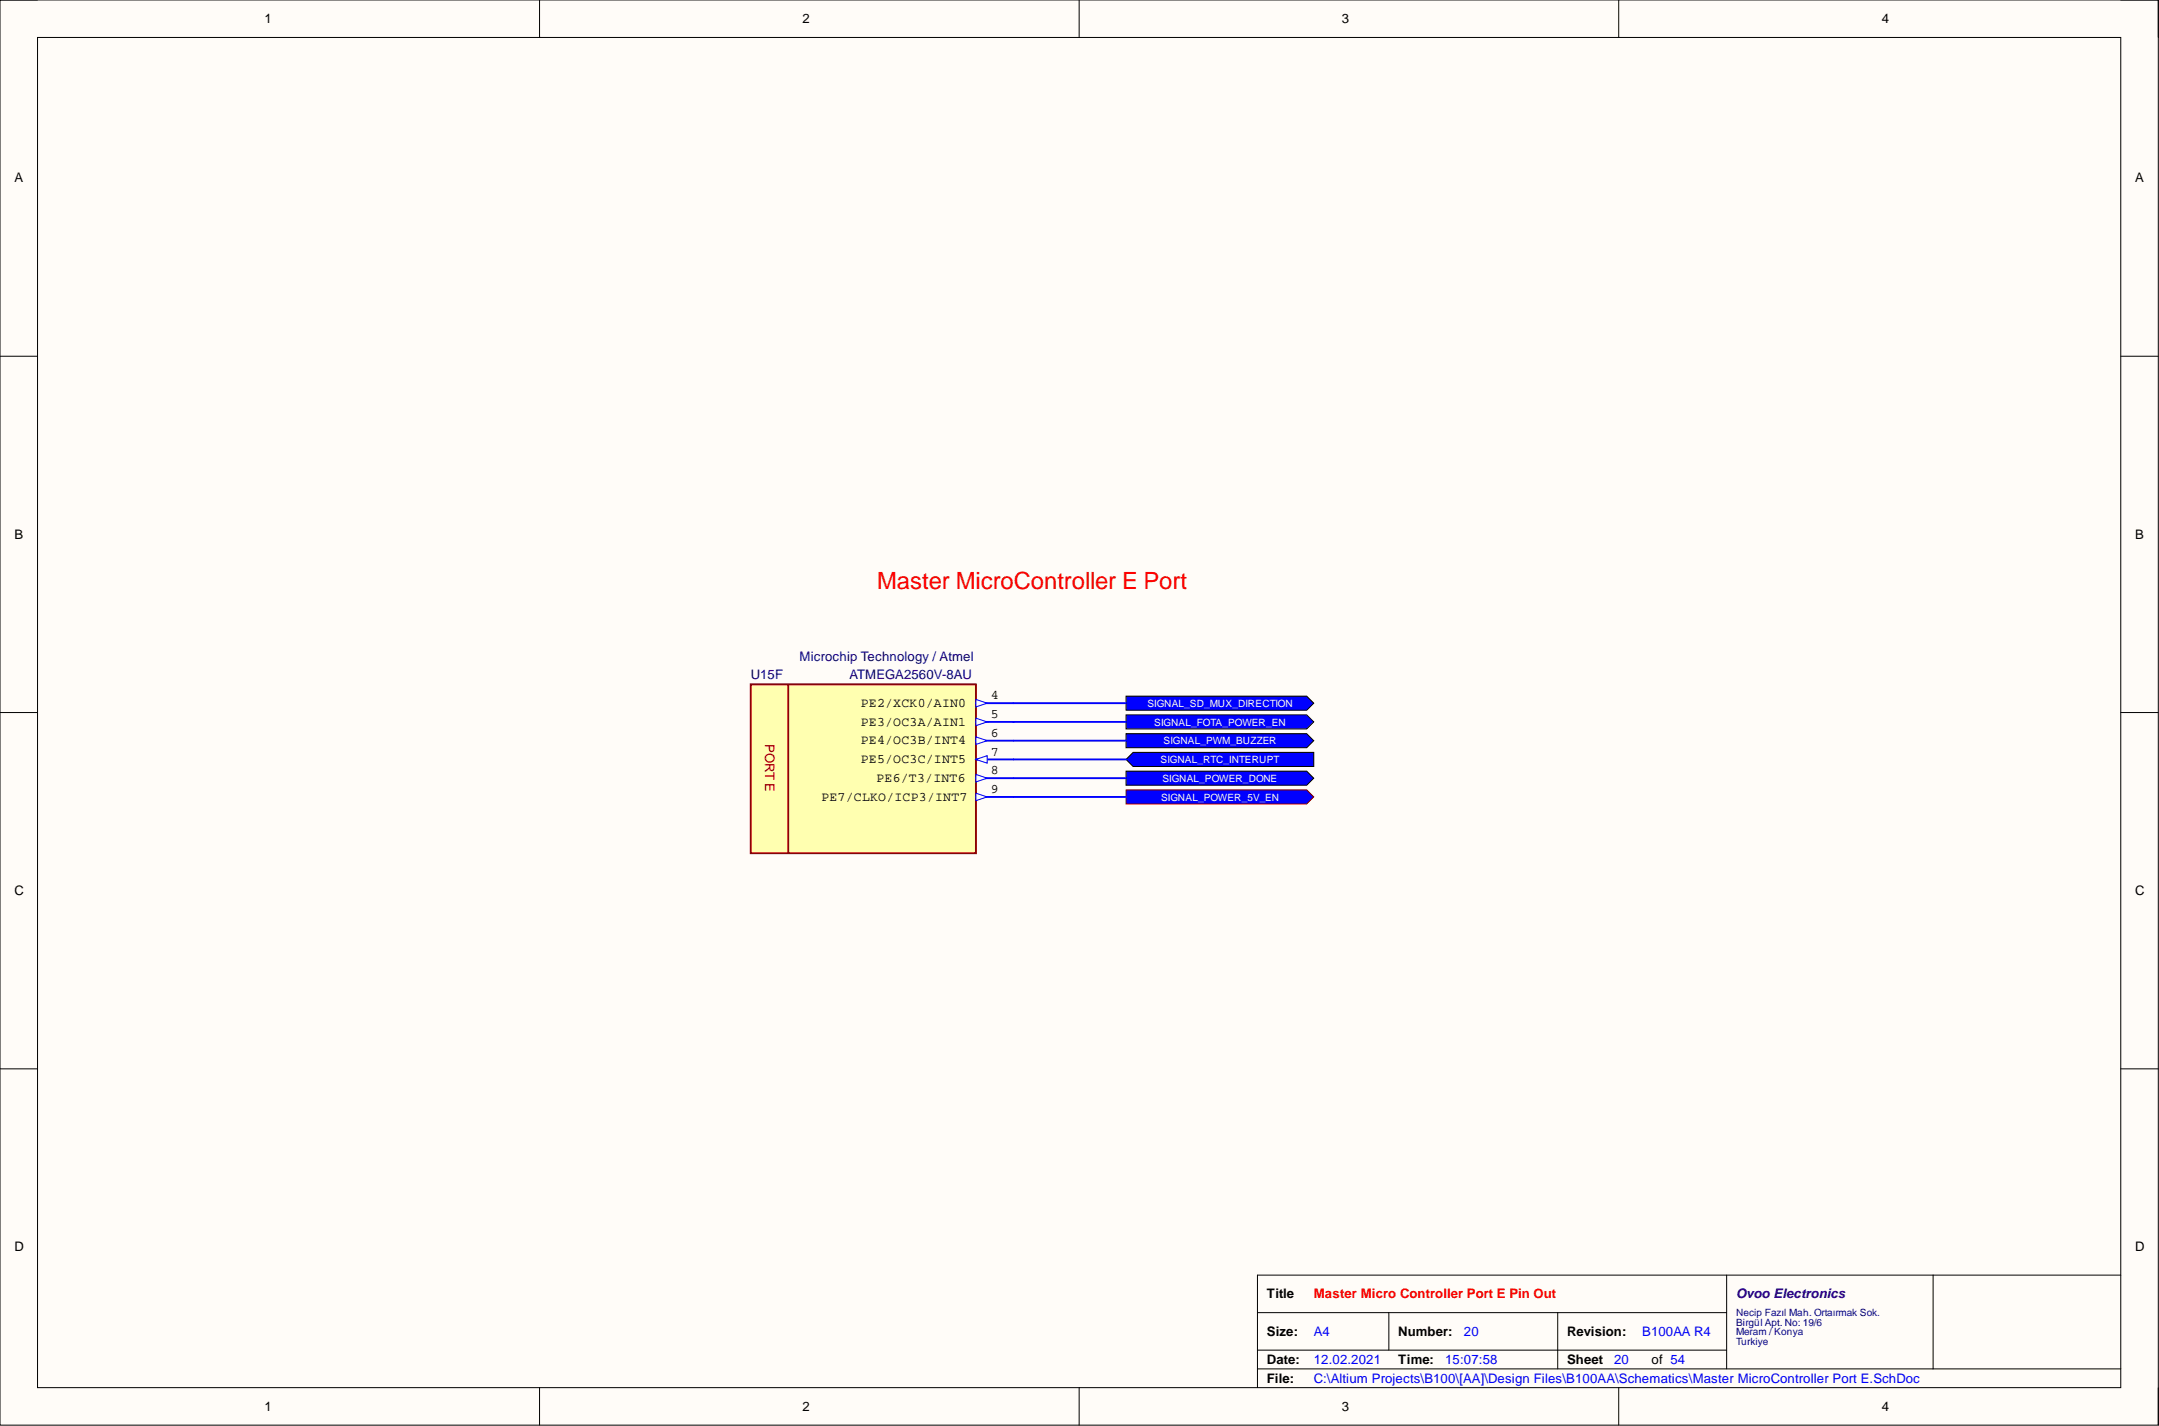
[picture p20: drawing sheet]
<svg xmlns="http://www.w3.org/2000/svg" width="292mm" height="193mm" viewBox="0 0 292 193" stroke-linecap="round" stroke-linejoin="round" font-family="sans-serif">
<defs><g id="words">
<text font-size="3.2" fill="#f00" x="118.7" y="79.8">Master MicroController E Port</text>
<g font-size="1.8">
<text x="35.8" y="3.1">1</text>
<text x="108.6" y="3.1">2</text>
<text x="181.6" y="3.1">3</text>
<text x="254.6" y="3.1">4</text>
<text x="1.9" y="24.7">A</text>
<text x="288.9" y="24.7">A</text>
<text x="1.9" y="72.9">B</text>
<text x="288.9" y="72.9">B</text>
<text x="116.5" y="95.7">PE2/XCK0/AIN0</text>
<text x="134.1" y="94.6">4</text>
<text x="116.5" y="98.2">PE3/OC3A/AIN1</text>
<text x="116.5" y="100.7">PE4/OC3B/INT4</text>
<text x="134.1" y="97.2">5</text>
<text x="134.1" y="99.7">6</text>
<text x="116.5" y="103.3">PE5/OC3C/INT5</text>
<text x="118.6" y="105.8">PE6/T3/INT6</text>
<text x="134.1" y="102.3">7</text>
<text x="134.1" y="104.8">8</text>
<text x="134.1" y="107.3">9</text>
<text x="111.1" y="108.4">PE7/CLKO/ICP3/INT7</text>
<text x="1.9" y="121.1">C</text>
<text x="288.9" y="121.1">C</text>
<text x="1.9" y="169.3">D</text>
<text x="288.9" y="169.3">D</text>
<text x="171.4" y="175.7">Title</text>
<text x="171.4" y="180.8">Size:</text>
<text x="171.4" y="184.6">Date:</text>
<text x="189.2" y="180.8">Number:</text>
<text x="189.2" y="184.6">Time:</text>
<text x="212" y="180.8">Revision:</text>
<text x="212" y="184.6">Sheet</text>
<text x="223.4" y="184.6">of 54</text>
<text x="35.8" y="190.9">1</text>
<text x="108.6" y="190.9">2</text>
<text x="171.4" y="187.1">File:</text>
<text x="181.6" y="190.9">3</text>
<text x="254.6" y="190.9">4</text>
</g>
<g font-size="1.8" fill="#000080">
<text x="108.2" y="89.4">Microchip Technology / Atmel</text>
<text x="101.6" y="91.9">U15F</text>
<text x="114.9" y="91.9">ATMEGA2560V-8AU</text>
<text x="234.9" y="175.7">Ovoo Electronics</text>
</g>
<text font-size="1.8" fill="#980000" x="103.5" y="100.7" transform="rotate(90 103.5 100.7)">PORT E</text>
<text font-size="1.8" fill="#f00" x="177.7" y="175.7">Master Micro Controller Port E Pin Out</text>
<g font-size="1.8" fill="#00f">
<text x="177.7" y="184.6">12.02.2021</text>
<text x="177.7" y="180.8">A4</text>
<text x="195.5" y="184.6">15:07:58</text>
<text x="198.1" y="180.8">20</text>
<text x="218.4" y="184.6">20</text>
<text x="222.2" y="180.8">B100AA R4</text>
<text x="177.7" y="187.1">C:\Altium Projects\B100\[AA]\Design Files\B100AA\Schematics\Master MicroController Port E.SchDoc</text>
</g>
<g font-size="1.4" fill="#fff">
<text x="155.2" y="95.7">SIGNAL_SD_MUX_DIRECTION</text>
<text x="156.2" y="98.2">SIGNAL_FOTA_POWER_EN</text>
<text x="157.4" y="100.7">SIGNAL_PWM_BUZZER</text>
<text x="157" y="103.3">SIGNAL_RTC_INTERUPT</text>
<text x="157.3" y="105.8">SIGNAL_POWER_DONE</text>
<text x="157.1" y="108.4">SIGNAL_POWER_5V_EN</text>
</g>
<g font-size="1.4" fill="#000080">
<text x="234.9" y="178.1">Necip Fazıl Mah. Ortaırmak Sok.</text>
<text x="234.9" y="179.4">Birgül Apt. No: 19/6</text>
<text x="234.9" y="180.7">Meram / Konya</text>
<text x="234.9" y="181.9">Turkiye</text>
</g>
</g></defs>
<path d="M0 0h292v192.9h-292z" fill-rule="evenodd" fill="#fffcf8"/>
<path d="M0 0h292v192.9h-292z" fill="none" stroke="#000" stroke-width=".14"/>
<path d="M5.1 5.1h281.8v182.7h-281.8z" fill-rule="evenodd" fill="#fffcf8"/>
<g fill="none" stroke="#000" stroke-width=".14">
<path d="M0 0h5.1M73 0v5.1M146 0v5.1M219 0v5.1M286.9 0h5.1v5.1M5.1 5.1h281.8v182.7h-281.8zM0 48.2h5.1M286.9 48.2h5.1M0 96.4h5.1M286.9 96.4h5.1M0 144.6h5.1M286.9 144.6h5.1"/>
<path d="M170.1 177.6h63.5M187.9 177.6v5.1M210.8 177.6v7.6M233.6 172.6v12.6M261.5 172.6v12.6M286.9 172.6h-116.8v15.2M73 187.8v5.1M146 187.8v5.1M170.1 185.2h116.8M170.1 182.7h63.5M219 187.8v5.1M292 187.8v5.1"/>
</g>
<path d="M152.4 96.7h24.4l.9 1-.9 .9h-24.4z" fill-rule="evenodd" fill="#00f"/>
<path d="M152.4 96.7h24.4l.9 1-.9 .9h-24.4z" fill="none" stroke="#000" stroke-width=".14"/>
<path d="M152.4 99.3h24.4l.9 .9-.9 1h-24.4z" fill-rule="evenodd" fill="#00f"/>
<path d="M152.4 99.3h24.4l.9 .9-.9 1h-24.4z" fill="none" stroke="#000" stroke-width=".14"/>
<path d="M152.4 102.8l.9-1h24.4v1.9h-24.4z" fill-rule="evenodd" fill="#00f"/>
<path d="M152.4 102.8l.9-1h24.4v1.9h-24.4z" fill="none" stroke="#000" stroke-width=".14"/>
<path d="M152.4 94.2h24.4l.9 1-.9 .9h-24.4z" fill-rule="evenodd" fill="#00f"/>
<path d="M152.4 94.2h24.4l.9 1-.9 .9h-24.4z" fill="none" stroke="#000" stroke-width=".14"/>
<path d="M152.4 104.4h24.4l.9 .9-.9 1h-24.4z" fill-rule="evenodd" fill="#00f"/>
<path d="M152.4 104.4h24.4l.9 .9-.9 1h-24.4z" fill="none" stroke="#000" stroke-width=".14"/>
<path d="M101.6 92.6h30.4v22.9h-30.4z" fill-rule="evenodd" fill="#ffffb0"/>
<path d="M101.6 92.6h30.4v22.9h-30.4z" fill="none" stroke="#800000" stroke-width=".25"/>
<path d="M106.6 92.6v22.9" fill="none" stroke="#980000" stroke-width=".25"/>
<path d="M132 95.2h5.1" fill="none" stroke="#00f" stroke-width=".25"/>
<path d="M132 94.6l1.6 .6-1.6 .5z" fill="#f8fcff"/>
<path d="M132 94.6l1.6 .6-1.6 .5z" fill="none" stroke="#00f" stroke-width=".14"/>
<path d="M132 97.7h5.1" fill="none" stroke="#00f" stroke-width=".25"/>
<path d="M132 97.2l1.6 .5-1.6 .5z" fill="#f8fcff"/>
<path d="M132 97.2l1.6 .5-1.6 .5z" fill="none" stroke="#00f" stroke-width=".14"/>
<path d="M132 100.2h5.1" fill="none" stroke="#00f" stroke-width=".25"/>
<path d="M132 99.7l1.6 .5-1.6 .5z" fill="#f8fcff"/>
<path d="M132 99.7l1.6 .5-1.6 .5z" fill="none" stroke="#00f" stroke-width=".14"/>
<path d="M132 102.8h5.1" fill="none" stroke="#00f" stroke-width=".25"/>
<path d="M132 102.8l1.6-.5v1z" fill="#f8fcff"/>
<path d="M132 102.8l1.6-.5v1z" fill="none" stroke="#00f" stroke-width=".14"/>
<path d="M132 105.3h5.1" fill="none" stroke="#00f" stroke-width=".25"/>
<path d="M132 104.8l1.6 .5-1.6 .5z" fill="#f8fcff"/>
<path d="M132 104.8l1.6 .5-1.6 .5z" fill="none" stroke="#00f" stroke-width=".14"/>
<path d="M132 107.8h5.1" fill="none" stroke="#00f" stroke-width=".25"/>
<path d="M132 107.3l1.6 .5-1.6 .6z" fill="#f8fcff"/>
<path d="M132 107.3l1.6 .5-1.6 .6z" fill="none" stroke="#00f" stroke-width=".14"/>
<path d="M152.4 106.9h24.4l.9 .9-.9 1h-24.4z" fill-rule="evenodd" fill="#00f"/>
<path d="M152.4 106.9h24.4l.9 .9-.9 1h-24.4z" fill="none" stroke="#800000" stroke-width=".14"/>
<path d="M137.1 97.7h15.3M137.1 95.2h15.3M137.1 107.8h15.3M137.1 105.3h15.3M137.1 102.8h15.3M137.1 100.2h15.3" fill="none" stroke="#00f" stroke-width=".25"/>
<use href="#words"/>
</svg>
